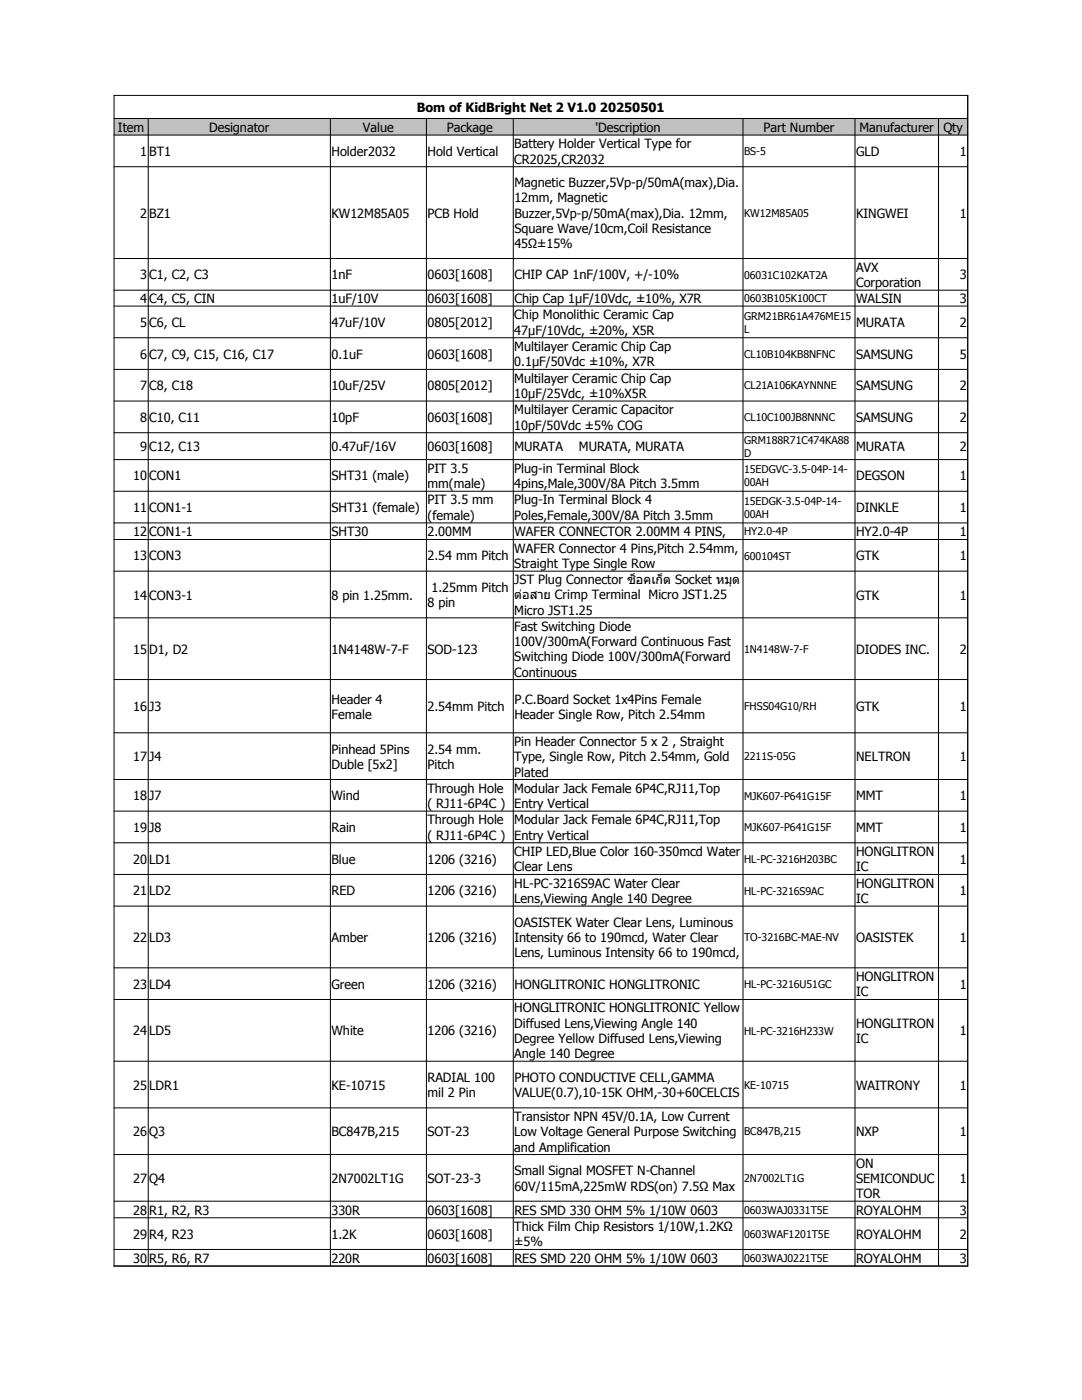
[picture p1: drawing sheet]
<svg xmlns="http://www.w3.org/2000/svg" width="216mm" height="279mm" viewBox="0 0 216 279" stroke-linecap="round" stroke-linejoin="round" font-family="sans-serif">
<defs><g id="words">
<g font-size="2.5">
<text x="83.1" y="22.4">Bom of KidBright Net 2 V1.0 20250501</text>
<text x="23.5" y="26.3">Item</text>
<text x="41.7" y="26.3">Designator</text>
<text x="72.4" y="26.3">Value</text>
<text x="89.1" y="26.3">Package</text>
<text x="102.6" y="29.6">Battery Holder Vertical Type for</text>
<text x="118.8" y="26.3">'Description</text>
<text x="152.3" y="26.3">Part Number</text>
<text x="171.5" y="26.3">Manufacturer</text>
<text x="188.2" y="26.3">Qty</text>
<text x="28" y="31.1">1</text>
<text x="29.8" y="31.1">BT1</text>
<text x="66.1" y="31.1">Holder2032</text>
<text x="85.3" y="31.1">Hold Vertical</text>
<text x="102.6" y="32.7">CR2025,CR2032</text>
<text x="170.8" y="31.1">GLD</text>
<text x="191.5" y="31.1">1</text>
<text x="102.6" y="37.3">Magnetic Buzzer,5Vp-p/50mA(max),Dia.</text>
<text x="102.6" y="40.4">12mm, Magnetic</text>
<text x="28" y="43.4">2</text>
<text x="29.8" y="43.4">BZ1</text>
<text x="66.1" y="43.4">KW12M85A05</text>
<text x="85.3" y="43.4">PCB Hold</text>
<text x="102.6" y="43.4">Buzzer,5Vp-p/50mA(max),Dia. 12mm,</text>
<text x="102.6" y="46.5">Square Wave/10cm,Coil Resistance</text>
<text x="170.8" y="43.4">KINGWEI</text>
<text x="191.5" y="43.4">1</text>
<text x="102.6" y="49.6">45Ω±15%</text>
<text x="28" y="55.8">3</text>
<text x="29.8" y="55.8">C1, C2, C3</text>
<text x="66.1" y="55.8">1nF</text>
<text x="85.3" y="55.8">0603[1608]</text>
<text x="102.6" y="55.8">CHIP CAP 1nF/100V, +/-10%</text>
<text x="170.8" y="54.2">AVX</text>
<text x="170.8" y="57.3">Corporation</text>
<text x="191.5" y="55.8">3</text>
<text x="28" y="60.5">4</text>
<text x="28" y="65.3">5</text>
<text x="29.8" y="60.5">C4, C5, CIN</text>
<text x="29.8" y="65.3">C6, CL</text>
<text x="66.1" y="60.5">1uF/10V</text>
<text x="66.1" y="65.3">47uF/10V</text>
<text x="85.3" y="60.5">0603[1608]</text>
<text x="85.3" y="65.3">0805[2012]</text>
<text x="102.6" y="63.7">Chip Monolithic Ceramic Cap</text>
<text x="102.6" y="60.5">Chip Cap 1μF/10Vdc, ±10%, X7R</text>
<text x="170.8" y="60.5">WALSIN</text>
<text x="170.8" y="65.3">MURATA</text>
<text x="191.5" y="60.5">3</text>
<text x="191.5" y="65.3">2</text>
<text x="28" y="71.6">6</text>
<text x="29.8" y="71.6">C7, C9, C15, C16, C17</text>
<text x="66.1" y="71.6">0.1uF</text>
<text x="85.3" y="71.6">0603[1608]</text>
<text x="102.6" y="66.8">47μF/10Vdc, ±20%, X5R</text>
<text x="102.6" y="70">Multilayer Ceramic Chip Cap</text>
<text x="170.8" y="71.6">SAMSUNG</text>
<text x="191.5" y="71.6">5</text>
<text x="28" y="77.9">7</text>
<text x="29.8" y="77.9">C8, C18</text>
<text x="66.1" y="77.9">10uF/25V</text>
<text x="85.3" y="77.9">0805[2012]</text>
<text x="102.6" y="73.1">0.1μF/50Vdc ±10%, X7R</text>
<text x="102.6" y="76.4">Multilayer Ceramic Chip Cap</text>
<text x="170.8" y="77.9">SAMSUNG</text>
<text x="191.5" y="77.9">2</text>
<text x="102.6" y="79.4">10μF/25Vdc, ±10%X5R</text>
<text x="102.6" y="82.7">Multilayer Ceramic Capacitor</text>
<text x="28" y="84.2">8</text>
<text x="29.8" y="84.2">C10, C11</text>
<text x="66.1" y="84.2">10pF</text>
<text x="85.3" y="84.2">0603[1608]</text>
<text x="102.6" y="85.7">10pF/50Vdc ±5% COG</text>
<text x="170.8" y="84.2">SAMSUNG</text>
<text x="191.5" y="84.2">2</text>
<text x="26.6" y="95.9">10</text>
<text x="28" y="90">9</text>
<text x="29.8" y="90">C12, C13</text>
<text x="29.8" y="95.9">CON1</text>
<text x="66.1" y="90">0.47uF/16V</text>
<text x="66.1" y="95.9">SHT31 (male)</text>
<text x="85.3" y="90">0603[1608]</text>
<text x="85.3" y="94.4">PIT 3.5</text>
<text x="102.6" y="94.4">Plug-in Terminal Block</text>
<text x="102.6" y="90">MURATA</text>
<text x="115.5" y="90">MURATA, MURATA</text>
<text x="170.8" y="90">MURATA</text>
<text x="170.8" y="95.9">DEGSON</text>
<text x="191.5" y="90">2</text>
<text x="191.5" y="95.9">1</text>
<text x="85.3" y="97.4">mm(male)</text>
<text x="85.3" y="100.7">PIT 3.5 mm</text>
<text x="102.6" y="97.4">4pins,Male,300V/8A Pitch 3.5mm</text>
<text x="102.6" y="100.7">Plug-In Terminal Block 4</text>
<text x="26.6" y="102.2">11</text>
<text x="26.6" y="107">12</text>
<text x="29.8" y="102.2">CON1-1</text>
<text x="29.8" y="107">CON1-1</text>
<text x="66.1" y="102.2">SHT31 (female)</text>
<text x="66.1" y="107">SHT30</text>
<text x="85.3" y="107">2.00MM</text>
<text x="85.3" y="103.7">(female)</text>
<text x="102.6" y="103.7">Poles,Female,300V/8A Pitch 3.5mm</text>
<text x="102.6" y="107">WAFER CONNECTOR 2.00MM 4 PINS,</text>
<text x="170.8" y="102.2">DINKLE</text>
<text x="170.8" y="107">HY2.0-4P</text>
<text x="191.5" y="102.2">1</text>
<text x="191.5" y="107">1</text>
<text x="26.6" y="111.8">13</text>
<text x="29.8" y="111.8">CON3</text>
<text x="85.3" y="111.8">2.54 mm Pitch</text>
<text x="102.6" y="110.3">WAFER Connector 4 Pins,Pitch 2.54mm,</text>
<text x="102.6" y="113.4">Straight Type Single Row</text>
<text x="170.8" y="111.8">GTK</text>
<text x="191.5" y="111.8">1</text>
<text x="26.6" y="119.7">14</text>
<text x="29.8" y="119.7">CON3-1</text>
<text x="66.1" y="119.7">8 pin 1.25mm.</text>
<text x="86.1" y="118.1">1.25mm Pitch</text>
<text x="102.6" y="116.6">JST Plug Connector ซ็ อคเก็ ต Socket หมุ ด</text>
<text x="102.6" y="119.6">ต่ อสาย Crimp Terminal Micro JST1.25</text>
<text x="170.8" y="119.7">GTK</text>
<text x="191.5" y="119.7">1</text>
<text x="85.3" y="121.2">8 pin</text>
<text x="102.6" y="122.7">Micro JST1.25</text>
<text x="102.6" y="125.8">Fast Switching Diode</text>
<text x="26.6" y="130.5">15</text>
<text x="29.8" y="130.5">D1, D2</text>
<text x="66.1" y="130.5">1N4148W-7-F</text>
<text x="85.3" y="130.5">SOD-123</text>
<text x="102.6" y="128.9">100V/300mA(Forward Continuous Fast</text>
<text x="102.6" y="132">Switching Diode 100V/300mA(Forward</text>
<text x="170.8" y="130.5">DIODES INC.</text>
<text x="191.5" y="130.5">2</text>
<text x="102.6" y="135.1">Continuous</text>
<text x="26.6" y="141.9">16</text>
<text x="29.8" y="141.9">J3</text>
<text x="66.1" y="140.4">Header 4</text>
<text x="66.1" y="143.5">Female</text>
<text x="85.3" y="141.9">2.54mm Pitch</text>
<text x="102.6" y="140.4">P.C.Board Socket 1x4Pins Female</text>
<text x="102.6" y="143.5">Header Single Row, Pitch 2.54mm</text>
<text x="170.8" y="141.9">GTK</text>
<text x="191.5" y="141.9">1</text>
<text x="102.6" y="148.8">Pin Header Connector 5 x 2 , Straight</text>
<text x="26.6" y="151.9">17</text>
<text x="29.8" y="151.9">J4</text>
<text x="66.1" y="150.4">Pinhead 5Pins</text>
<text x="66.1" y="153.4">Duble [5x2]</text>
<text x="85.3" y="150.4">2.54 mm.</text>
<text x="85.3" y="153.4">Pitch</text>
<text x="102.6" y="151.9">Type, Single Row, Pitch 2.54mm, Gold</text>
<text x="102.6" y="155">Plated</text>
<text x="170.8" y="151.9">NELTRON</text>
<text x="191.5" y="151.9">1</text>
<text x="26.6" y="159.7">18</text>
<text x="29.8" y="159.7">J7</text>
<text x="66.1" y="159.7">Wind</text>
<text x="85.3" y="158.2">Through Hole</text>
<text x="85.3" y="161.3">( RJ11-6P4C )</text>
<text x="102.6" y="158.2">Modular Jack Female 6P4C,RJ11,Top</text>
<text x="102.6" y="161.3">Entry Vertical</text>
<text x="170.8" y="159.7">MMT</text>
<text x="191.5" y="159.7">1</text>
<text x="26.6" y="166.1">19</text>
<text x="29.8" y="166.1">J8</text>
<text x="66.1" y="166.1">Rain</text>
<text x="85.3" y="164.5">Through Hole</text>
<text x="85.3" y="167.6">( RJ11-6P4C )</text>
<text x="102.6" y="164.5">Modular Jack Female 6P4C,RJ11,Top</text>
<text x="102.6" y="167.6">Entry Vertical</text>
<text x="170.8" y="166.1">MMT</text>
<text x="191.5" y="166.1">1</text>
<text x="26.6" y="172.4">20</text>
<text x="29.8" y="172.4">LD1</text>
<text x="66.1" y="172.4">Blue</text>
<text x="85.3" y="172.4">1206 (3216)</text>
<text x="102.6" y="170.8">CHIP LED,Blue Color 160-350mcd Water</text>
<text x="102.6" y="173.9">Clear Lens</text>
<text x="170.8" y="170.8">HONGLITRON</text>
<text x="170.8" y="173.9">IC</text>
<text x="191.5" y="172.4">1</text>
<text x="26.6" y="178.7">21</text>
<text x="29.8" y="178.7">LD2</text>
<text x="66.1" y="178.7">RED</text>
<text x="85.3" y="178.7">1206 (3216)</text>
<text x="102.6" y="177.1">HL-PC-3216S9AC Water Clear</text>
<text x="170.8" y="177.1">HONGLITRON</text>
<text x="191.5" y="178.7">1</text>
<text x="102.6" y="180.2">Lens,Viewing Angle 140 Degree</text>
<text x="102.6" y="184.9">OASISTEK Water Clear Lens, Luminous</text>
<text x="170.8" y="180.2">IC</text>
<text x="26.6" y="188">22</text>
<text x="29.8" y="188">LD3</text>
<text x="66.1" y="188">Amber</text>
<text x="85.3" y="188">1206 (3216)</text>
<text x="102.6" y="188">Intensity 66 to 190mcd, Water Clear</text>
<text x="102.6" y="191.1">Lens, Luminous Intensity 66 to 190mcd,</text>
<text x="170.8" y="188">OASISTEK</text>
<text x="191.5" y="188">1</text>
<text x="26.6" y="197.3">23</text>
<text x="29.8" y="197.3">LD4</text>
<text x="66.1" y="197.3">Green</text>
<text x="85.3" y="197.3">1206 (3216)</text>
<text x="102.6" y="197.3">HONGLITRONIC HONGLITRONIC</text>
<text x="170.8" y="195.8">HONGLITRON</text>
<text x="191.5" y="197.3">1</text>
<text x="102.6" y="202">HONGLITRONIC HONGLITRONIC Yellow</text>
<text x="170.8" y="198.8">IC</text>
<text x="26.6" y="206.6">24</text>
<text x="29.8" y="206.6">LD5</text>
<text x="66.1" y="206.6">White</text>
<text x="85.3" y="206.6">1206 (3216)</text>
<text x="102.6" y="205.1">Diffused Lens,Viewing Angle 140</text>
<text x="102.6" y="208.2">Degree Yellow Diffused Lens,Viewing</text>
<text x="170.8" y="205.1">HONGLITRON</text>
<text x="170.8" y="208.2">IC</text>
<text x="191.5" y="206.6">1</text>
<text x="85.3" y="215.9">RADIAL 100</text>
<text x="102.6" y="211.2">Angle 140 Degree</text>
<text x="102.6" y="215.9">PHOTO CONDUCTIVE CELL,GAMMA</text>
<text x="26.6" y="217.5">25</text>
<text x="29.8" y="217.5">LDR1</text>
<text x="66.1" y="217.5">KE-10715</text>
<text x="85.3" y="219">mil 2 Pin</text>
<text x="102.6" y="219">VALUE(0.7),10-15K OHM,-30+60CELCIS</text>
<text x="170.8" y="217.5">WAITRONY</text>
<text x="191.5" y="217.5">1</text>
<text x="26.6" y="226.8">26</text>
<text x="29.8" y="226.8">Q3</text>
<text x="66.1" y="226.8">BC847B,215</text>
<text x="85.3" y="226.8">SOT-23</text>
<text x="102.6" y="223.7">Transistor NPN 45V/0.1A, Low Current</text>
<text x="102.6" y="226.8">Low Voltage General Purpose Switching</text>
<text x="170.8" y="226.8">NXP</text>
<text x="191.5" y="226.8">1</text>
<text x="102.6" y="229.9">and Amplification</text>
<text x="170.8" y="233">ON</text>
<text x="26.6" y="236.1">27</text>
<text x="29.8" y="236.1">Q4</text>
<text x="66.1" y="236.1">2N7002LT1G</text>
<text x="85.3" y="236.1">SOT-23-3</text>
<text x="102.6" y="234.5">Small Signal MOSFET N-Channel</text>
<text x="102.6" y="237.6">60V/115mA,225mW RDS(on) 7.5Ω Max</text>
<text x="170.8" y="236.1">SEMICONDUC</text>
<text x="170.8" y="239.2">TOR</text>
<text x="191.5" y="236.1">1</text>
<text x="26.6" y="242.4">28</text>
<text x="29.8" y="242.4">R1, R2, R3</text>
<text x="66.1" y="242.4">330R</text>
<text x="85.3" y="242.4">0603[1608]</text>
<text x="102.6" y="245.7">Thick Film Chip Resistors 1/10W,1.2KΩ</text>
<text x="102.6" y="242.4">RES SMD 330 OHM 5% 1/10W 0603</text>
<text x="170.8" y="242.4">ROYALOHM</text>
<text x="191.5" y="242.4">3</text>
<text x="26.6" y="247.2">29</text>
<text x="29.8" y="247.2">R4, R23</text>
<text x="66.1" y="247.2">1.2K</text>
<text x="85.3" y="247.2">0603[1608]</text>
<text x="102.6" y="248.7">±5%</text>
<text x="170.8" y="247.2">ROYALOHM</text>
<text x="191.5" y="247.2">2</text>
<text x="26.6" y="252">30</text>
<text x="29.8" y="252">R5, R6, R7</text>
<text x="66.1" y="252">220R</text>
<text x="85.3" y="252">0603[1608]</text>
<text x="102.6" y="252">RES SMD 220 OHM 5% 1/10W 0603</text>
<text x="170.8" y="252">ROYALOHM</text>
<text x="191.5" y="252">3</text>
</g>
<g font-size="2.1">
<text x="148.5" y="31">BS-5</text>
<text x="148.5" y="43.3">KW12M85A05</text>
<text x="148.5" y="55.6">06031C102KAT2A</text>
<text x="148.5" y="60.3">0603B105K100CT</text>
<text x="148.5" y="63.8">GRM21BR61A476ME15</text>
<text x="148.5" y="71.4">CL10B104KB8NFNC</text>
<text x="148.5" y="66.4">L</text>
<text x="148.5" y="77.7">CL21A106KAYNNNE</text>
<text x="148.5" y="84">CL10C100JB8NNNC</text>
<text x="148.5" y="88.6">GRM188R71C474KA88</text>
<text x="148.5" y="94.5">15EDGVC-3.5-04P-14-</text>
<text x="148.5" y="91.2">D</text>
<text x="148.5" y="97">00AH</text>
<text x="148.5" y="100.8">15EDGK-3.5-04P-14-</text>
<text x="148.5" y="106.9">HY2.0-4P</text>
<text x="148.5" y="103.3">00AH</text>
<text x="148.5" y="111.7">600104ST</text>
<text x="148.5" y="130.3">1N4148W-7-F</text>
<text x="148.5" y="141.8">FHSS04G10/RH</text>
<text x="148.5" y="151.8">2211S-05G</text>
<text x="148.5" y="159.6">MJK607-P641G15F</text>
<text x="148.5" y="165.9">MJK607-P641G15F</text>
<text x="148.5" y="172.2">HL-PC-3216H203BC</text>
<text x="148.5" y="178.5">HL-PC-3216S9AC</text>
<text x="148.5" y="187.8">TO-3216BC-MAE-NV</text>
<text x="148.5" y="197.2">HL-PC-3216U51GC</text>
<text x="148.5" y="206.5">HL-PC-3216H233W</text>
<text x="148.5" y="217.3">KE-10715</text>
<text x="148.5" y="226.6">BC847B,215</text>
<text x="148.5" y="235.9">2N7002LT1G</text>
<text x="148.5" y="242.2">0603WAJ0331T5E</text>
<text x="148.5" y="247">0603WAF1201T5E</text>
<text x="148.5" y="251.9">0603WAJ0221T5E</text>
</g>
</g></defs>
<path d="M22.8 23.6h170.3v3.4h-170.3z" fill-rule="evenodd" fill="#c0c0c0"/>
<g fill="none" stroke="#000" stroke-width=".2">
<path d="M22.7 19h170.5M22.8 19v233.7M193.1 19v233.7M22.7 23.6h170.5M22.7 27h170.5M22.7 33.3h170.5M29.6 23.6v229.1M65.9 23.6v229.1M85.1 23.6v229.1M102.4 23.6v229.1M148.3 23.6v229.1M170.6 23.6v229.1"/>
<path d="M187.3 23.6v229.1M22.7 51.6h170.5M22.7 57.9h170.5M22.7 61.1h170.5M22.7 67.4h170.5M22.7 73.7h170.5M22.7 80h170.5M22.7 86.4h170.5M22.7 91.7h170.5M22.7 98h170.5M22.7 104.4h170.5M22.7 107.7h170.5"/>
<path d="M22.7 114h170.5M22.7 123.3h170.5M22.7 135.6h170.5M22.7 146.3h170.5M22.7 155.6h170.5M22.7 161.9h170.5M22.7 168.2h170.5M22.7 174.5h170.5M22.7 180.8h170.5M22.7 193.2h170.5M22.7 199.5h170.5M22.7 211.8h170.5"/>
<path d="M22.7 221.1h170.5M22.7 230.4h170.5M22.7 239.7h170.5M22.7 243h170.5M22.7 249.4h170.5M22.7 252.7h170.5"/>
</g>
<use href="#words"/>
</svg>
